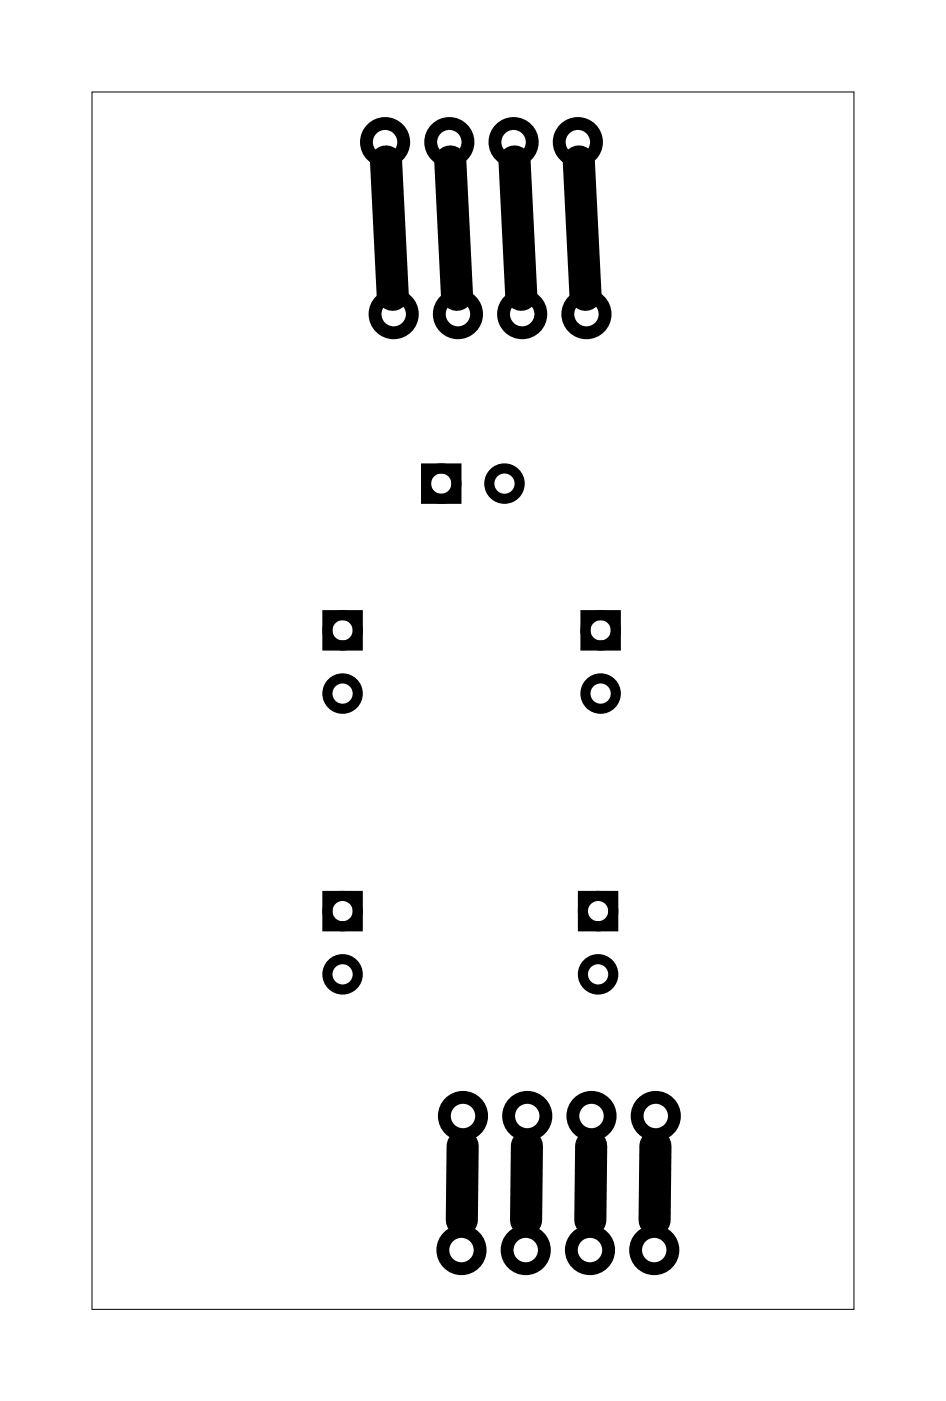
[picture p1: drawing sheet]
<svg xmlns="http://www.w3.org/2000/svg" width="37mm" height="55mm" viewBox="0 0 37 55" stroke-linecap="round" stroke-linejoin="round" font-family="sans-serif">
<path d="M3.6 3.6h30.2v48.2h-30.2z" fill="none" stroke="#000" stroke-width=".04"/>
<g fill="none" stroke="#000" stroke-width=".51">
<circle cx="15.2" cy="5.6" r=".74"/>
<circle cx="15.6" cy="12.4" r=".74"/>
<circle cx="17.8" cy="5.6" r=".74"/>
<circle cx="18.1" cy="12.4" r=".74"/>
<circle cx="20.3" cy="5.6" r=".74"/>
<circle cx="20.6" cy="12.4" r=".74"/>
<circle cx="22.8" cy="5.6" r=".74"/>
<circle cx="23.2" cy="12.4" r=".74"/>
<circle cx="18.2" cy="49.4" r=".74"/>
<circle cx="18.3" cy="44.1" r=".74"/>
<circle cx="20.8" cy="49.4" r=".74"/>
<circle cx="20.8" cy="44.1" r=".74"/>
<circle cx="23.3" cy="49.4" r=".74"/>
<circle cx="23.4" cy="44.1" r=".74"/>
<circle cx="25.9" cy="49.4" r=".74"/>
<circle cx="25.9" cy="44.1" r=".74"/>
</g>
<g fill="none" stroke="#000" stroke-width=".4">
<path d="M16.8 18.5h1.2v1.2h-1.2zM12.9 24.3h1.2v1.2h-1.2zM12.9 35.4h1.2v1.2h-1.2zM23 35.4h1.2v1.2h-1.2zM23.1 24.3h1.2v1.2h-1.2z"/>
<circle cx="17.4" cy="19.1" r=".6"/>
<circle cx="19.9" cy="19.1" r=".6"/>
<circle cx="13.5" cy="36" r=".6"/>
<circle cx="13.5" cy="24.9" r=".6"/>
<circle cx="13.5" cy="27.4" r=".6"/>
<circle cx="13.5" cy="38.5" r=".6"/>
<circle cx="23.6" cy="36" r=".6"/>
<circle cx="23.6" cy="38.5" r=".6"/>
<circle cx="23.7" cy="24.9" r=".6"/>
<circle cx="23.7" cy="27.4" r=".6"/>
</g>
<path d="M15.3 6.4l.2 5.3M17.8 6.4l.3 5.3M20.3 6.4l.3 5.3M22.9 6.4l.2 5.3M18.3 45.3v2.9M20.8 45.3v2.9M23.4 45.3l-.1 2.9M25.9 45.3v2.9" fill="none" stroke="#000" stroke-width="1.3"/>
</svg>
